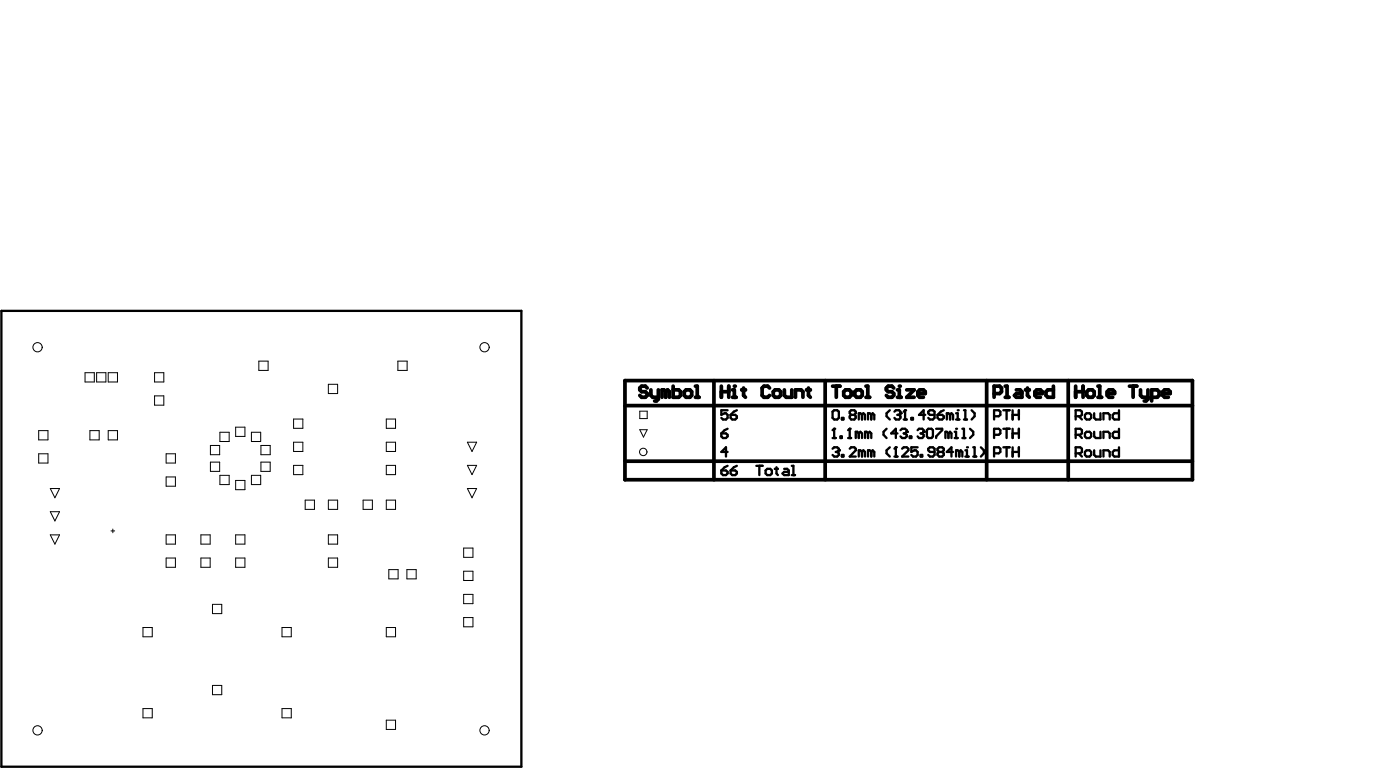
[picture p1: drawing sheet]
<svg xmlns="http://www.w3.org/2000/svg" width="255mm" height="140mm" viewBox="0 0 255 140" stroke-linecap="round" stroke-linejoin="round" font-family="sans-serif">
<g fill="none" stroke="#000" stroke-width=".18">
<path d="M7.1 78.4h1.6v1.7h-1.6zM15.5 67.9h1.7v1.7h-1.7zM16.4 78.4h1.7v1.7h-1.7zM17.6 67.9h1.7v1.7h-1.7zM19.7 67.9h1.7v1.7h-1.7zM19.7 78.4h1.7v1.7h-1.7zM28.2 67.9h1.6v1.7h-1.6zM28.2 72.1h1.6v1.7h-1.6zM40.1 78.7h1.7v1.7h-1.7zM42.9 77.8h1.7v1.7h-1.7zM45.8 78.7h1.7v1.7h-1.7zM47.2 65.8h1.6v1.7h-1.6z"/>
<path d="M53.5 76.3h1.7v1.7h-1.7zM59.8 70h1.7v1.7h-1.7zM70.4 76.3h1.7v1.7h-1.7zM72.5 65.8h1.7v1.7h-1.7zM116.6 74.9h1.3v1.3h-1.3zM116.6 78.3h1.3l-.7 1.3zM7.1 82.6h1.6v1.7h-1.6zM9.2 97.4h1.6l-.8 1.7zM9.2 89h1.6l-.8 1.7zM9.2 93.2h1.6l-.8 1.7zM20.2 96.7h.7M20.6 96.3v.7"/>
<path d="M30.3 97.4h1.7v1.7h-1.7zM30.3 82.6h1.7v1.7h-1.7zM30.3 86.9h1.7v1.6h-1.7zM36.6 97.4h1.7v1.7h-1.7zM38.3 81.1h1.7v1.7h-1.7zM38.3 84.2h1.7v1.6h-1.7zM40.1 86.6h1.7v1.6h-1.7zM42.9 87.5h1.7v1.7h-1.7zM42.9 97.4h1.7v1.7h-1.7zM45.8 86.6h1.7v1.6h-1.7zM47.5 81.1h1.7v1.7h-1.7zM47.5 84.2h1.7v1.6h-1.7z"/>
<path d="M53.5 80.5h1.7v1.7h-1.7zM53.5 84.7h1.7v1.7h-1.7zM55.6 91.1h1.7v1.7h-1.7zM59.8 91.1h1.7v1.7h-1.7zM59.8 97.4h1.7v1.7h-1.7zM66.2 91.1h1.6v1.7h-1.6zM70.4 91.1h1.7v1.7h-1.7zM70.4 80.5h1.7v1.7h-1.7zM70.4 84.7h1.7v1.7h-1.7zM84.5 99.8h1.7v1.7h-1.7zM85.1 89h1.7l-.8 1.7zM85.1 80.5h1.7l-.8 1.7z"/>
<path d="M85.1 84.7h1.7l-.8 1.7zM26 114.3h1.7v1.7h-1.7zM30.3 101.6h1.7v1.7h-1.7zM36.6 101.6h1.7v1.7h-1.7zM38.7 110.1h1.7v1.6h-1.7zM42.9 101.6h1.7v1.7h-1.7zM51.4 114.3h1.7v1.7h-1.7zM59.8 101.6h1.7v1.7h-1.7zM70.4 114.3h1.7v1.7h-1.7zM70.8 103.7h1.7v1.7h-1.7zM74.1 103.7h1.7v1.7h-1.7zM84.5 104h1.7v1.7h-1.7z"/>
<path d="M84.5 108.2h1.7v1.7h-1.7zM84.5 112.5h1.7v1.6h-1.7zM26 129h1.7v1.7h-1.7zM38.7 124.8h1.7v1.7h-1.7zM51.4 129h1.7v1.7h-1.7zM70.4 131.1h1.7v1.7h-1.7z"/>
<circle cx="6.8" cy="63.2" r=".84"/>
<circle cx="88.3" cy="63.2" r=".84"/>
<circle cx="117.2" cy="82.3" r=".68"/>
<circle cx="6.8" cy="133" r=".84"/>
<circle cx="88.3" cy="133" r=".84"/>
</g>
<g fill="none" stroke="#000" stroke-width=".42">
<path d="M.3 56.6h94.7v83h-94.7zM131.4 78.9h.9l.3 .3v.3l-.3 .3h-.6l-.3-.3zM132.6 74.7h-1.2v.9l.6-.3h.3l.3 .3v.5l-.3 .3h-.6l-.3-.3M132.6 78.1l-.6 .2-.6 .6M133.1 75.6h.9l.2 .2v.3l-.2 .3h-.6l-.3-.3zM134.2 74.7l-.5 .3-.6 .6M151.7 75l.3-.3h.5l.3 .3v1.1l-.3 .3h-.5l-.3-.3zM151.7 79.8h.6M151.7 78.3l.3-.2v1.7M153.1 79.5h.3v.3h-.3zM153.4 76.1h.3v.3h-.3zM154.5 78.3l.3-.2v1.7"/>
<path d="M154.5 79.8h.6M155.1 75.6l-.3-.3v-.3l.3-.3h.6l.2 .3v.3l-.2 .3M155.1 75.6l-.3 .2v.3l.3 .3h.6l.2-.3v-.3l-.2-.2M155.1 75.6h.6M156.5 78.9l-.3-.3h-.3v1.2M156.5 78.9v.9M156.5 78.9l.2-.3 .3 .3v.9M157 75.6l-.3-.3h-.2v1.1M157 75.6v.8M157 75.6l.3-.3 .3 .3v.8M158.1 78.9l-.2-.3h-.3v1.2M158.1 78.9v.9"/>
<path d="M158.1 78.9l.3-.3 .3 .3v.9M158.7 75.6l-.3-.3h-.3v1.1M158.7 75.6v.8M158.7 75.6l.3-.3 .3 .3v.8M161.5 78.1l-.5 .5v.6l.5 .6M162.1 74.7l-.6 .6v.5l.6 .6M163 75l.2-.3h.6l.3 .3v.3l-.3 .3M163.5 75.6h.3M163.5 78.9h-1.1l.8-.8v1.7M163.8 75.6l.3 .2v.3l-.3 .3h-.6l-.2-.3M164.1 78.3l.2-.2h.6l.3 .2v.3l-.3 .3M164.6 76.4h.6"/>
<path d="M164.6 75l.3-.3v1.7M164.6 78.9h.3M164.9 78.9l.3 .3v.3l-.3 .3h-.6l-.2-.3M165.7 79.5h.3v.3h-.3zM166 76.1h.3v.3h-.3zM167.2 78.3l.2-.2h.6l.3 .2v.3l-.3 .3M167.7 78.9h.3M168 78.9l.3 .3v.3l-.3 .3h-.6l-.2-.3M168.6 75.6h-1.2l.9-.9v1.7M168.9 78.3l.2-.2h.6l.3 .2v1.2l-.3 .3h-.6l-.2-.3zM170.3 75.6h-.9l-.3-.3v-.3l.3-.3h.6l.3 .3v1.1l-.3 .3h-.6l-.3-.3M170.6 78.1h1.1v.2l-1.1 1.2v.3"/>
<path d="M170.8 75.6h.9l.2 .2v.3l-.2 .3h-.6l-.3-.3zM171.9 74.7l-.5 .3-.6 .6M172.8 78.9l-.3-.3h-.3v1.2M172.8 78.9v.9M172.8 78.9l.3-.3 .2 .3v.9M173.1 75.6l-.3-.3h-.3v1.1M173.1 75.6v.8M173.1 75.6l.2-.3 .3 .3v.8M173.9 79.8h.6M173.9 78.6h.3v1.2M174.2 75.3h.3v1.1M174.2 76.4h.6"/>
<path d="M175.3 79.8h.6M175.3 78.1h.3v1.7M175.6 74.7h.3v1.7M175.6 76.4h.6M176.7 78.1l.6 .5v.6l-.6 .6M177 74.7l.6 .6v.5l-.6 .6M181.1 75.8h.9l.2-.2v-.6l-.2-.3h-.9v1.7M181.1 79.2h.9l.2-.3v-.6l-.2-.2h-.9v1.7M182.8 74.7h1.1M182.8 78.1h1.1M183.4 74.7v1.7M183.4 78.1v1.7"/>
<path d="M184.5 75.6h1.1M184.5 74.7v1.7M184.5 78.1v1.7M184.5 78.9h1.1M185.6 74.7v1.7M185.6 78.1v1.7M196 75.8h.8l.3-.2v-.6l-.3-.3h-.8v1.7M196 79.2h.8l.3-.3v-.6l-.3-.2h-.8v1.7M196.6 75.8l.5 .6M196.6 79.2l.5 .6M197.7 75.6l.3-.3h.5l.3 .3v.5l-.3 .3h-.5l-.3-.3zM197.7 78.9l.3-.3h.5l.3 .3v.6l-.3 .3h-.5l-.3-.3z"/>
<path d="M199.3 75.3v.8l.3 .3h.9v-1.1M199.3 78.6v.9l.3 .3h.9v-1.2M201 76.4v-1.1h.9l.3 .3v.8M201 79.8v-1.2h.9l.3 .3v.9M203.9 74.7v1.7h-.9l-.3-.3v-.5l.3-.3h.9M203.9 78.1v1.7h-.9l-.3-.3v-.6l.3-.3h.9M131.4 85.7h.9l.3 .2v.3l-.3 .3h-.6l-.3-.3zM132.6 82.3h-1.2l.9-.8v1.6M132.6 84.8l-.6 .3-.6 .6M133.1 85.7h.9l.2 .2v.3l-.2 .3h-.6l-.3-.3zM134.2 84.8l-.5 .3-.6 .6M137.8 84.8h1.1"/>
<path d="M138.3 84.8v1.7M139.5 85.7l.3-.3h.5l.3 .3v.5l-.3 .3h-.5l-.3-.3zM141.2 85.4h.5M141.5 85.1v1.1l.2 .3M142.9 85.4h.5l.3 .3v.8h-.8l-.3-.3 .3-.3h.8M144.3 86.5h.5M144.3 84.8h.2v1.7M151.7 81.7l.3-.2h.5l.3 .2v.3l-.3 .3M152.3 82.3h.2M152.5 82.3l.3 .3v.3l-.3 .2h-.5l-.3-.2M153.4 82.9h.3v.2h-.3zM154.8 81.7l.3-.2h.6l.2 .2v.3l-1.1 1.1h1.1"/>
<path d="M157 82.3l-.3-.3h-.2v1.1M157 82.3v.8M157 82.3l.3-.3 .3 .3v.8M158.7 82.3l-.3-.3h-.3v1.1M158.7 82.3v.8M158.7 82.3l.3-.3 .3 .3v.8M162.1 81.5l-.6 .5v.6l.6 .5M163 81.7l.2-.2v1.6M163 83.1h.5M164.3 81.7l.3-.2h.6l.3 .2v.3l-1.2 1.1h1.2M167.2 81.5h-1.2v.8l.6-.3h.3l.3 .3v.6l-.3 .2h-.6l-.3-.2M167.7 82.9h.3v.2h-.3z"/>
<path d="M170.3 82.3h-.9l-.3-.3v-.3l.3-.2h.6l.3 .2v1.2l-.3 .2h-.6l-.3-.2M171.1 82.3l-.3-.3v-.3l.3-.2h.6l.2 .2v.3l-.2 .3M171.1 82.3l-.3 .3v.3l.3 .2h.6l.2-.2v-.3l-.2-.3M171.1 82.3h.6M173.6 82.3h-1.1l.8-.8v1.6M174.8 82.3l.2-.3 .3 .3v.8M174.8 82.3l-.3-.3h-.3v1.1M174.8 82.3v.8M175.9 83.1h.6M175.9 82h.3v1.1M177.3 81.5h.3v1.6M177.3 83.1h.6"/>
<path d="M178.7 81.5l.5 .5v.6l-.5 .5M181.1 82.6h.9l.2-.3v-.6l-.2-.2h-.9v1.6M182.8 81.5h1.1M183.4 81.5v1.6M184.5 81.5v1.6M184.5 82.3h1.1M185.6 81.5v1.6M196 82.6h.8l.3-.3v-.6l-.3-.2h-.8v1.6M196.6 82.6l.5 .5M197.7 82.3l.3-.3h.5l.3 .3v.6l-.3 .2h-.5l-.3-.2zM199.3 82v.9l.3 .2h.9v-1.1M201 83.1v-1.1h.9l.3 .3v.8"/>
<path d="M203.9 81.5v1.6h-.9l-.3-.2v-.6l.3-.3h.9"/>
</g>
<g fill="none" stroke="#000" stroke-width=".68">
<path d="M113.9 69.3h103.3v18.1h-103.3zM113.9 73.9h103.3M117.9 70.7l-.3-.4h-.7l-.3 .4v.3l.3 .3h.7l.3 .4v.3l-.3 .3h-.7l-.3-.3M118.6 71v1l.3 .3h1M119.9 71v1.7l-.3 .3h-.3M121.3 71.3l.3-.3 .4 .3v1M121.3 71.3l-.4-.3h-.3v1.3M121.3 71.3v1M122.6 70.3v2h1.1l.3-.3v-.7l-.3-.3h-1.1M124.7 71.3l.3-.3h.7l.3 .3v.7l-.3 .3h-.7l-.3-.3zM126.7 70.3h.3v2M126.7 72.3h.7"/>
<path d="M130.1 69.3v18.1M131.4 71.3h1.4M131.4 70.3v2M132.8 70.3v2M133.4 72.3h.7M133.4 71h.4v1.3M135.1 71h.7M135.5 70.7v1.3l.3 .3M140.2 70.7l-.3-.4h-.7l-.4 .4v1.3l.4 .3h.7l.3-.3M140.9 71.3l.3-.3h.7l.3 .3v.7l-.3 .3h-.7l-.3-.3zM142.9 71v1l.3 .3h1.1v-1.3M144.9 72.3v-1.3h1l.4 .3v1"/>
<path d="M147 71h.6M147.3 70.7v1.3l.3 .3M150.3 69.3v18.1M151.7 70.3h1.3M152.4 70.3v2M153.7 71.3l.3-.3h.7l.4 .3v.7l-.4 .3h-.7l-.3-.3zM155.7 71.3l.4-.3h.6l.4 .3v.7l-.4 .3h-.6l-.4-.3zM157.8 70.3h.3v2M157.8 72.3h.6M162.8 70.7l-.3-.4h-.7l-.3 .4v.3l.3 .3h.7l.3 .4v.3l-.3 .3h-.7l-.3-.3M163.5 72.3h.7M163.5 71h.3v1.3"/>
<path d="M165.2 71h1.3l-1.3 1.3h1.3M167.2 71.7h1.4v-.4l-.4-.3h-.6l-.4 .3v.7l.4 .3h.6M179.8 69.3v18.1M181.1 71.7h1l.4-.4v-.6l-.4-.4h-1v2M183.1 70.3h.4v2M183.1 72.3h.7M185.2 71h.6l.4 .3v1h-1l-.4-.3 .4-.3h1M186.8 71h.7M187.2 70.7v1.3l.3 .3M188.5 71.7h1.4v-.4l-.4-.3h-.6l-.4 .3v.7l.4 .3h.6M191.9 70.3v2h-1l-.3-.3v-.7l.3-.3h1M194.6 69.3v18.1"/>
<path d="M196 71.3h1.3M196 70.3v2M197.3 70.3v2M198 71.3l.3-.3h.7l.3 .3v.7l-.3 .3h-.7l-.3-.3zM200 70.3h.4v2M200 72.3h.7M201.7 71.7h1.4v-.4l-.4-.3h-.7l-.3 .3v.7l.3 .3h.7M205.8 70.3h1.3M206.4 70.3v2M207.8 71v1l.3 .3h1M209.1 71v1.7l-.3 .3h-.3M209.8 72.3h1l.4-.3v-.7l-.4-.3h-1v2"/>
<path d="M211.8 71.7h1.4v-.4l-.3-.3h-.7l-.4 .3v.7l.4 .3h.7M113.9 84h103.3"/>
</g>
<g fill="#000">
<circle cx="133.8" cy="70.3" r=".34"/>
<circle cx="152" cy="78.1" r=".21"/>
<circle cx="154.8" cy="78.1" r=".21"/>
<circle cx="163.8" cy="70.3" r=".34"/>
<circle cx="164.1" cy="75.3" r=".21"/>
<circle cx="164.9" cy="74.7" r=".21"/>
<circle cx="165.2" cy="78.6" r=".21"/>
<circle cx="168.3" cy="78.6" r=".21"/>
<circle cx="174.2" cy="78.1" r=".21"/>
<circle cx="174.5" cy="74.7" r=".21"/>
<circle cx="152.8" cy="82" r=".21"/>
<circle cx="163.2" cy="81.5" r=".21"/>
<circle cx="176.2" cy="81.5" r=".21"/>
</g>
</svg>
